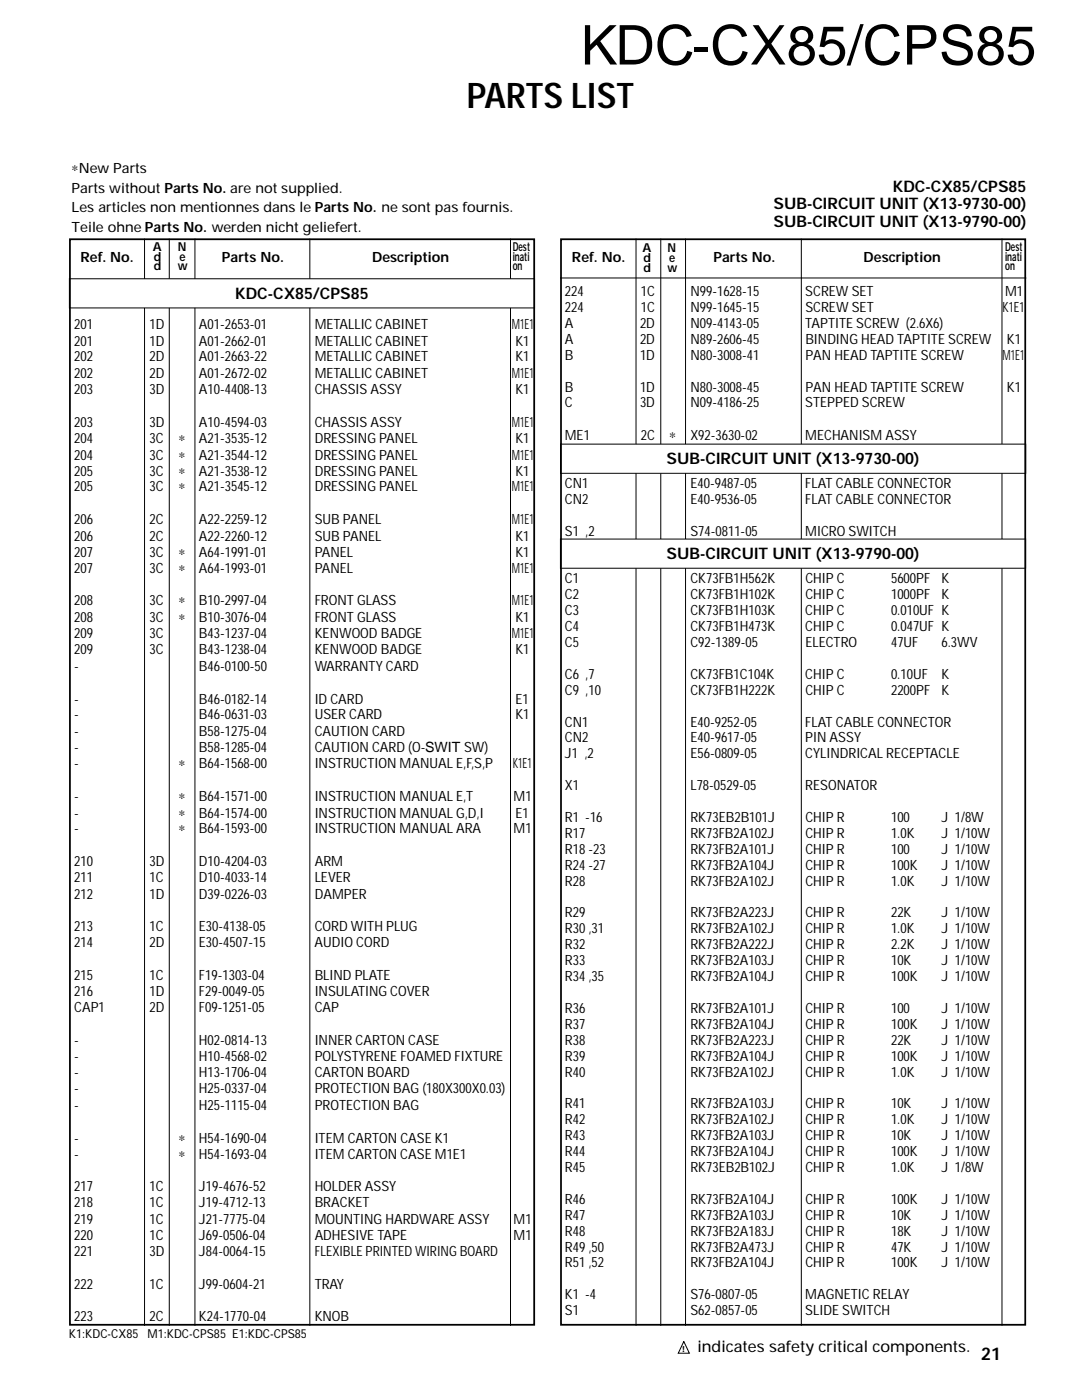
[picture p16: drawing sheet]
<svg xmlns="http://www.w3.org/2000/svg" width="216mm" height="279mm" viewBox="0 0 216 279" stroke-linecap="round" stroke-linejoin="round" font-family="sans-serif">
<defs><g id="words">
<text font-size="10.9" x="115.9" y="12.9">KDC-CX85/CPS85</text>
<text font-size="7.1" x="93.1" y="21.5">PARTS LIST</text>
<text font-size="3.5" x="195.8" y="271.5">21</text>
<g font-size="3.2">
<text x="154.3" y="41.8">SUB-CIRCUIT UNIT (X13-9730-00)</text>
<text x="178.2" y="38.3">KDC-CX85/CPS85</text>
<text x="154.3" y="45.3">SUB-CIRCUIT UNIT (X13-9790-00)</text>
<text x="46.9" y="59.6">KDC-CX85/CPS85</text>
<text x="133" y="92.6">SUB-CIRCUIT UNIT (X13-9730-00)</text>
<text x="133" y="111.7">SUB-CIRCUIT UNIT (X13-9790-00)</text>
<text x="139.2" y="269.9">indicates safety critical components.</text>
</g>
<g font-size="2.8">
<text x="14.3" y="34.6">∗New Parts</text>
<text x="14.3" y="38.5">Parts without Parts No. are not supplied.</text>
<text x="14.3" y="42.3">Les articles non mentionnes dans le Parts No. ne sont pas fournis.</text>
<text x="14.3" y="46.2">Teile ohne Parts No. werden nicht geliefert.</text>
<text x="16.1" y="52.2">Ref. No.</text>
<text x="44.3" y="52.2">Parts No.</text>
<text x="74.3" y="52.2">Description</text>
<text x="114.1" y="52.2">Ref. No.</text>
<text x="142.3" y="52.2">Parts No.</text>
<text x="172.3" y="52.2">Description</text>
<text x="112.7" y="59.1">224</text>
<text x="127.9" y="59.1">1C</text>
<text x="137.8" y="59.1">N99-1628-15</text>
<text x="160.7" y="59.1">SCREW SET</text>
<text x="200.5" y="59.1">M1</text>
<text x="14.8" y="65.6">201</text>
<text x="29.8" y="65.6">1D</text>
<text x="39.7" y="65.6">A01-2653-01</text>
<text x="62.8" y="65.6">METALLIC CABINET</text>
<text x="102.1" y="65.6">M1E1</text>
<text x="112.7" y="62.3">224</text>
<text x="112.7" y="65.4">A</text>
<text x="127.7" y="65.4">2D</text>
<text x="127.9" y="62.3">1C</text>
<text x="137.8" y="65.4">N09-4143-05</text>
<text x="137.8" y="62.3">N99-1645-15</text>
<text x="160.7" y="65.4">TAPTITE SCREW (2.6X6)</text>
<text x="160.7" y="62.3">SCREW SET</text>
<text x="200" y="62.3">K1E1</text>
<text x="14.8" y="69">201</text>
<text x="29.8" y="69">1D</text>
<text x="39.7" y="69">A01-2662-01</text>
<text x="62.8" y="69">METALLIC CABINET</text>
<text x="102.8" y="69">K1</text>
<text x="112.7" y="68.6">A</text>
<text x="112.7" y="71.8">B</text>
<text x="127.7" y="68.6">2D</text>
<text x="127.7" y="71.8">1D</text>
<text x="137.8" y="68.6">N89-2606-45</text>
<text x="137.8" y="71.8">N80-3008-41</text>
<text x="160.7" y="68.6">BINDING HEAD TAPTITE SCREW</text>
<text x="160.7" y="71.8">PAN HEAD TAPTITE SCREW</text>
<text x="200" y="71.8">M1E1</text>
<text x="200.9" y="68.6">K1</text>
<text x="14.8" y="72.1">202</text>
<text x="14.8" y="75.5">202</text>
<text x="29.8" y="72.1">2D</text>
<text x="29.8" y="75.5">2D</text>
<text x="39.7" y="72.1">A01-2663-22</text>
<text x="39.7" y="75.5">A01-2672-02</text>
<text x="62.8" y="72.1">METALLIC CABINET</text>
<text x="62.8" y="75.5">METALLIC CABINET</text>
<text x="102.1" y="75.5">M1E1</text>
<text x="102.8" y="72.1">K1</text>
<text x="14.8" y="78.7">203</text>
<text x="29.8" y="78.7">3D</text>
<text x="39.7" y="78.7">A10-4408-13</text>
<text x="62.8" y="78.7">CHASSIS ASSY</text>
<text x="102.8" y="78.7">K1</text>
<text x="112.7" y="78.1">B</text>
<text x="112.7" y="81.3">C</text>
<text x="127.7" y="78.1">1D</text>
<text x="127.7" y="81.3">3D</text>
<text x="137.8" y="78.1">N80-3008-45</text>
<text x="137.8" y="81.3">N09-4186-25</text>
<text x="160.7" y="81.3">STEPPED SCREW</text>
<text x="160.7" y="78.1">PAN HEAD TAPTITE SCREW</text>
<text x="200.9" y="78.1">K1</text>
<text x="14.8" y="85.2">203</text>
<text x="14.8" y="88.4">204</text>
<text x="29.8" y="88.4">3C</text>
<text x="29.8" y="85.2">3D</text>
<text x="35.6" y="88.4">∗</text>
<text x="39.7" y="85.2">A10-4594-03</text>
<text x="39.7" y="88.4">A21-3535-12</text>
<text x="62.8" y="88.4">DRESSING PANEL</text>
<text x="62.8" y="85.2">CHASSIS ASSY</text>
<text x="102.1" y="85.2">M1E1</text>
<text x="102.8" y="88.4">K1</text>
<text x="112.7" y="87.8">ME1</text>
<text x="127.9" y="87.8">2C</text>
<text x="133.5" y="87.8">∗</text>
<text x="137.8" y="87.8">X92-3630-02</text>
<text x="160.7" y="87.8">MECHANISM ASSY</text>
<text x="14.8" y="91.7">204</text>
<text x="14.8" y="94.9">205</text>
<text x="29.8" y="91.7">3C</text>
<text x="29.8" y="94.9">3C</text>
<text x="35.6" y="91.7">∗</text>
<text x="35.6" y="94.9">∗</text>
<text x="39.7" y="91.7">A21-3544-12</text>
<text x="39.7" y="94.9">A21-3538-12</text>
<text x="62.8" y="91.7">DRESSING PANEL</text>
<text x="62.8" y="94.9">DRESSING PANEL</text>
<text x="102.1" y="91.7">M1E1</text>
<text x="102.8" y="94.9">K1</text>
<text x="14.8" y="98.1">205</text>
<text x="29.8" y="98.1">3C</text>
<text x="35.6" y="98.1">∗</text>
<text x="39.7" y="98.1">A21-3545-12</text>
<text x="62.8" y="98.1">DRESSING PANEL</text>
<text x="102.1" y="98.1">M1E1</text>
<text x="112.7" y="97.4">CN1</text>
<text x="112.7" y="100.5">CN2</text>
<text x="137.8" y="97.4">E40-9487-05</text>
<text x="137.8" y="100.5">E40-9536-05</text>
<text x="160.7" y="97.4">FLAT CABLE CONNECTOR</text>
<text x="160.7" y="100.5">FLAT CABLE CONNECTOR</text>
<text x="14.8" y="104.6">206</text>
<text x="14.8" y="107.9">206</text>
<text x="29.8" y="104.6">2C</text>
<text x="29.8" y="107.9">2C</text>
<text x="39.7" y="104.6">A22-2259-12</text>
<text x="39.7" y="107.9">A22-2260-12</text>
<text x="62.8" y="104.6">SUB PANEL</text>
<text x="62.8" y="107.9">SUB PANEL</text>
<text x="102.1" y="104.6">M1E1</text>
<text x="102.8" y="107.9">K1</text>
<text x="112.7" y="106.9">S1 ,2</text>
<text x="137.8" y="106.9">S74-0811-05</text>
<text x="160.7" y="106.9">MICRO SWITCH</text>
<text x="14.8" y="111.1">207</text>
<text x="29.8" y="111.1">3C</text>
<text x="35.6" y="111.1">∗</text>
<text x="39.7" y="111.1">A64-1991-01</text>
<text x="62.8" y="111.1">PANEL</text>
<text x="102.8" y="111.1">K1</text>
<text x="14.8" y="114.3">207</text>
<text x="29.8" y="114.3">3C</text>
<text x="35.6" y="114.3">∗</text>
<text x="39.7" y="114.3">A64-1993-01</text>
<text x="62.8" y="114.3">PANEL</text>
<text x="102.1" y="114.3">M1E1</text>
<text x="112.7" y="116.4">C1</text>
<text x="112.7" y="119.6">C2</text>
<text x="137.8" y="116.4">CK73FB1H562K</text>
<text x="137.8" y="119.6">CK73FB1H102K</text>
<text x="160.7" y="116.4">CHIP C</text>
<text x="160.7" y="119.6">CHIP C</text>
<text x="177.8" y="116.4">5600PF K</text>
<text x="177.8" y="119.6">1000PF K</text>
<text x="14.8" y="120.8">208</text>
<text x="14.8" y="124.2">208</text>
<text x="29.8" y="120.8">3C</text>
<text x="29.8" y="124.2">3C</text>
<text x="35.6" y="120.8">∗</text>
<text x="35.6" y="124.2">∗</text>
<text x="39.7" y="120.8">B10-2997-04</text>
<text x="39.7" y="124.2">B10-3076-04</text>
<text x="62.8" y="120.8">FRONT GLASS</text>
<text x="62.8" y="124.2">FRONT GLASS</text>
<text x="102.1" y="120.8">M1E1</text>
<text x="102.8" y="124.2">K1</text>
<text x="112.7" y="122.8">C3</text>
<text x="112.7" y="125.9">C4</text>
<text x="137.8" y="122.8">CK73FB1H103K</text>
<text x="137.8" y="125.9">CK73FB1H473K</text>
<text x="160.7" y="122.8">CHIP C</text>
<text x="160.7" y="125.9">CHIP C</text>
<text x="177.8" y="122.8">0.010UF K</text>
<text x="177.8" y="125.9">0.047UF K</text>
<text x="14.8" y="127.4">209</text>
<text x="14.8" y="130.5">209</text>
<text x="29.8" y="127.4">3C</text>
<text x="29.8" y="130.5">3C</text>
<text x="39.7" y="127.4">B43-1237-04</text>
<text x="39.7" y="130.5">B43-1238-04</text>
<text x="62.8" y="127.4">KENWOOD BADGE</text>
<text x="62.8" y="130.5">KENWOOD BADGE</text>
<text x="102.1" y="127.4">M1E1</text>
<text x="102.8" y="130.5">K1</text>
<text x="112.7" y="129.1">C5</text>
<text x="137.8" y="129.1">C92-1389-05</text>
<text x="160.7" y="129.1">ELECTRO</text>
<text x="177.8" y="129.1">47UF</text>
<text x="187.9" y="129.1">6.3WV</text>
<text x="14.8" y="133.9">-</text>
<text x="39.7" y="133.9">B46-0100-50</text>
<text x="62.8" y="133.9">WARRANTY CARD</text>
<text x="112.7" y="135.5">C6 ,7</text>
<text x="137.8" y="135.5">CK73FB1C104K</text>
<text x="160.7" y="135.5">CHIP C</text>
<text x="177.8" y="135.5">0.10UF</text>
<text x="187.9" y="135.5">K</text>
<text x="14.8" y="140.4">-</text>
<text x="14.8" y="143.6">-</text>
<text x="39.7" y="140.4">B46-0182-14</text>
<text x="39.7" y="143.6">B46-0631-03</text>
<text x="62.8" y="143.6">USER CARD</text>
<text x="62.8" y="140.4">ID CARD</text>
<text x="102.8" y="143.6">K1</text>
<text x="102.8" y="140.4">E1</text>
<text x="112.7" y="138.6">C9 ,10</text>
<text x="137.8" y="138.6">CK73FB1H222K</text>
<text x="160.7" y="138.6">CHIP C</text>
<text x="177.8" y="138.6">2200PF K</text>
<text x="14.8" y="146.9">-</text>
<text x="39.7" y="146.9">B58-1275-04</text>
<text x="62.8" y="146.9">CAUTION CARD</text>
<text x="112.7" y="145">CN1</text>
<text x="112.7" y="148.2">CN2</text>
<text x="137.8" y="145">E40-9252-05</text>
<text x="137.8" y="148.2">E40-9617-05</text>
<text x="160.7" y="145">FLAT CABLE CONNECTOR</text>
<text x="160.7" y="148.2">PIN ASSY</text>
<text x="14.8" y="150.1">-</text>
<text x="14.8" y="153.3">-</text>
<text x="35.6" y="153.3">∗</text>
<text x="39.7" y="150.1">B58-1285-04</text>
<text x="39.7" y="153.3">B64-1568-00</text>
<text x="62.8" y="150.1">CAUTION CARD (O-SWIT SW)</text>
<text x="62.8" y="153.3">INSTRUCTION MANUAL E,F,S,P</text>
<text x="102.3" y="153.3">K1E1</text>
<text x="112.7" y="151.3">J1 ,2</text>
<text x="137.8" y="151.3">E56-0809-05</text>
<text x="160.7" y="151.3">CYLINDRICAL RECEPTACLE</text>
<text x="14.8" y="159.8">-</text>
<text x="35.6" y="159.8">∗</text>
<text x="39.7" y="159.8">B64-1571-00</text>
<text x="62.8" y="159.8">INSTRUCTION MANUAL E,T</text>
<text x="102.5" y="159.8">M1</text>
<text x="112.7" y="157.7">X1</text>
<text x="137.8" y="157.7">L78-0529-05</text>
<text x="160.7" y="157.7">RESONATOR</text>
<text x="14.8" y="163.2">-</text>
<text x="14.8" y="166.3">-</text>
<text x="35.6" y="163.2">∗</text>
<text x="35.6" y="166.3">∗</text>
<text x="39.7" y="163.2">B64-1574-00</text>
<text x="39.7" y="166.3">B64-1593-00</text>
<text x="62.8" y="166.3">INSTRUCTION MANUAL ARA</text>
<text x="62.8" y="163.2">INSTRUCTION MANUAL G,D,I</text>
<text x="102.5" y="166.3">M1</text>
<text x="102.8" y="163.2">E1</text>
<text x="112.7" y="164">R1 -16</text>
<text x="112.7" y="167.2">R17</text>
<text x="137.8" y="167.2">RK73FB2A102J</text>
<text x="137.8" y="164">RK73EB2B101J</text>
<text x="160.7" y="167.2">CHIP R</text>
<text x="160.7" y="164">CHIP R</text>
<text x="177.8" y="167.2">1.0K</text>
<text x="177.8" y="164">100</text>
<text x="187.9" y="164">J 1/8W</text>
<text x="187.9" y="167.2">J 1/10W</text>
<text x="14.8" y="172.9">210</text>
<text x="29.8" y="172.9">3D</text>
<text x="39.7" y="172.9">D10-4204-03</text>
<text x="62.8" y="172.9">ARM</text>
<text x="112.7" y="170.4">R18 -23</text>
<text x="112.7" y="173.6">R24 -27</text>
<text x="137.8" y="170.4">RK73FB2A101J</text>
<text x="137.8" y="173.6">RK73FB2A104J</text>
<text x="160.7" y="170.4">CHIP R</text>
<text x="160.7" y="173.6">CHIP R</text>
<text x="177.8" y="170.4">100</text>
<text x="177.8" y="173.6">100K</text>
<text x="187.9" y="173.6">J 1/10W</text>
<text x="187.9" y="170.4">J 1/10W</text>
<text x="14.8" y="176">211</text>
<text x="14.8" y="179.4">212</text>
<text x="29.8" y="176">1C</text>
<text x="29.8" y="179.4">1D</text>
<text x="39.7" y="179.4">D39-0226-03</text>
<text x="39.7" y="176">D10-4033-14</text>
<text x="62.8" y="176">LEVER</text>
<text x="62.8" y="179.4">DAMPER</text>
<text x="112.7" y="176.7">R28</text>
<text x="137.8" y="176.7">RK73FB2A102J</text>
<text x="160.7" y="176.7">CHIP R</text>
<text x="177.8" y="176.7">1.0K</text>
<text x="187.9" y="176.7">J 1/10W</text>
<text x="14.8" y="185.7">213</text>
<text x="29.8" y="185.7">1C</text>
<text x="39.7" y="185.7">E30-4138-05</text>
<text x="62.8" y="185.7">CORD WITH PLUG</text>
<text x="112.7" y="183.1">R29</text>
<text x="137.8" y="183.1">RK73FB2A223J</text>
<text x="160.7" y="183.1">CHIP R</text>
<text x="177.8" y="183.1">22K</text>
<text x="187.9" y="183.1">J 1/10W</text>
<text x="14.8" y="189.1">214</text>
<text x="29.8" y="189.1">2D</text>
<text x="39.7" y="189.1">E30-4507-15</text>
<text x="62.8" y="189.1">AUDIO CORD</text>
<text x="112.7" y="186.3">R30 ,31</text>
<text x="112.7" y="189.4">R32</text>
<text x="137.8" y="189.4">RK73FB2A222J</text>
<text x="137.8" y="186.3">RK73FB2A102J</text>
<text x="160.7" y="189.4">CHIP R</text>
<text x="160.7" y="186.3">CHIP R</text>
<text x="177.8" y="189.4">2.2K</text>
<text x="177.8" y="186.3">1.0K</text>
<text x="187.9" y="189.4">J 1/10W</text>
<text x="187.9" y="186.3">J 1/10W</text>
<text x="14.8" y="195.6">215</text>
<text x="29.8" y="195.6">1C</text>
<text x="39.7" y="195.6">F19-1303-04</text>
<text x="62.8" y="195.6">BLIND PLATE</text>
<text x="112.7" y="192.6">R33</text>
<text x="112.7" y="195.8">R34 ,35</text>
<text x="137.8" y="192.6">RK73FB2A103J</text>
<text x="137.8" y="195.8">RK73FB2A104J</text>
<text x="160.7" y="192.6">CHIP R</text>
<text x="160.7" y="195.8">CHIP R</text>
<text x="177.8" y="192.6">10K</text>
<text x="177.8" y="195.8">100K</text>
<text x="187.9" y="192.6">J 1/10W</text>
<text x="187.9" y="195.8">J 1/10W</text>
<text x="14.8" y="198.8">216</text>
<text x="14.8" y="202">CAP1</text>
<text x="29.8" y="202">2D</text>
<text x="29.8" y="198.8">1D</text>
<text x="39.7" y="202">F09-1251-05</text>
<text x="39.7" y="198.8">F29-0049-05</text>
<text x="62.8" y="198.8">INSULATING COVER</text>
<text x="62.8" y="202">CAP</text>
<text x="112.7" y="202.1">R36</text>
<text x="137.8" y="202.1">RK73FB2A101J</text>
<text x="160.7" y="202.1">CHIP R</text>
<text x="177.8" y="202.1">100</text>
<text x="187.9" y="202.1">J 1/10W</text>
<text x="14.8" y="208.5">-</text>
<text x="39.7" y="208.5">H02-0814-13</text>
<text x="62.8" y="208.5">INNER CARTON CASE</text>
<text x="112.7" y="205.3">R37</text>
<text x="112.7" y="208.5">R38</text>
<text x="137.8" y="205.3">RK73FB2A104J</text>
<text x="137.8" y="208.5">RK73FB2A223J</text>
<text x="160.7" y="205.3">CHIP R</text>
<text x="160.7" y="208.5">CHIP R</text>
<text x="177.8" y="205.3">100K</text>
<text x="177.8" y="208.5">22K</text>
<text x="187.9" y="208.5">J 1/10W</text>
<text x="187.9" y="205.3">J 1/10W</text>
<text x="14.8" y="211.8">-</text>
<text x="14.8" y="215">-</text>
<text x="39.7" y="211.8">H10-4568-02</text>
<text x="39.7" y="215">H13-1706-04</text>
<text x="62.8" y="215">CARTON BOARD</text>
<text x="62.8" y="211.8">POLYSTYRENE FOAMED FIXTURE</text>
<text x="112.7" y="211.7">R39</text>
<text x="112.7" y="214.8">R40</text>
<text x="137.8" y="214.8">RK73FB2A102J</text>
<text x="137.8" y="211.7">RK73FB2A104J</text>
<text x="160.7" y="214.8">CHIP R</text>
<text x="160.7" y="211.7">CHIP R</text>
<text x="177.8" y="214.8">1.0K</text>
<text x="177.8" y="211.7">100K</text>
<text x="187.9" y="211.7">J 1/10W</text>
<text x="187.9" y="214.8">J 1/10W</text>
<text x="14.8" y="218.2">-</text>
<text x="14.8" y="221.5">-</text>
<text x="39.7" y="218.2">H25-0337-04</text>
<text x="39.7" y="221.5">H25-1115-04</text>
<text x="62.8" y="218.2">PROTECTION BAG (180X300X0.03)</text>
<text x="62.8" y="221.5">PROTECTION BAG</text>
<text x="112.7" y="221.2">R41</text>
<text x="137.8" y="221.2">RK73FB2A103J</text>
<text x="160.7" y="221.2">CHIP R</text>
<text x="177.8" y="221.2">10K</text>
<text x="187.9" y="221.2">J 1/10W</text>
<text x="112.7" y="224.4">R42</text>
<text x="112.7" y="227.5">R43</text>
<text x="137.8" y="224.4">RK73FB2A102J</text>
<text x="137.8" y="227.5">RK73FB2A103J</text>
<text x="160.7" y="224.4">CHIP R</text>
<text x="160.7" y="227.5">CHIP R</text>
<text x="177.8" y="224.4">1.0K</text>
<text x="177.8" y="227.5">10K</text>
<text x="187.9" y="227.5">J 1/10W</text>
<text x="187.9" y="224.4">J 1/10W</text>
<text x="14.8" y="228.1">-</text>
<text x="14.8" y="231.2">-</text>
<text x="35.6" y="228.1">∗</text>
<text x="35.6" y="231.2">∗</text>
<text x="39.7" y="228.1">H54-1690-04</text>
<text x="39.7" y="231.2">H54-1693-04</text>
<text x="62.8" y="231.2">ITEM CARTON CASEM1E1</text>
<text x="62.8" y="228.1">ITEM CARTON CASEK1</text>
<text x="112.7" y="230.7">R44</text>
<text x="112.7" y="233.9">R45</text>
<text x="137.8" y="233.9">RK73EB2B102J</text>
<text x="137.8" y="230.7">RK73FB2A104J</text>
<text x="160.7" y="233.9">CHIP R</text>
<text x="160.7" y="230.7">CHIP R</text>
<text x="177.8" y="233.9">1.0K</text>
<text x="177.8" y="230.7">100K</text>
<text x="187.9" y="230.7">J 1/10W</text>
<text x="187.9" y="233.9">J 1/8W</text>
<text x="14.8" y="237.8">217</text>
<text x="29.8" y="237.8">1C</text>
<text x="39.7" y="237.8">J19-4676-52</text>
<text x="62.8" y="237.8">HOLDER ASSY</text>
<text x="14.8" y="240.9">218</text>
<text x="14.8" y="244.3">219</text>
<text x="29.8" y="240.9">1C</text>
<text x="29.8" y="244.3">1C</text>
<text x="39.7" y="240.9">J19-4712-13</text>
<text x="39.7" y="244.3">J21-7775-04</text>
<text x="62.8" y="240.9">BRACKET</text>
<text x="62.8" y="244.3">MOUNTING HARDWARE ASSY</text>
<text x="102.5" y="244.3">M1</text>
<text x="112.7" y="240.2">R46</text>
<text x="112.7" y="243.4">R47</text>
<text x="137.8" y="240.2">RK73FB2A104J</text>
<text x="137.8" y="243.4">RK73FB2A103J</text>
<text x="160.7" y="240.2">CHIP R</text>
<text x="160.7" y="243.4">CHIP R</text>
<text x="177.8" y="240.2">100K</text>
<text x="177.8" y="243.4">10K</text>
<text x="187.9" y="243.4">J 1/10W</text>
<text x="187.9" y="240.2">J 1/10W</text>
<text x="14.8" y="247.5">220</text>
<text x="14.8" y="250.6">221</text>
<text x="29.8" y="247.5">1C</text>
<text x="29.8" y="250.6">3D</text>
<text x="39.7" y="250.6">J84-0064-15</text>
<text x="39.7" y="247.5">J69-0506-04</text>
<text x="62.8" y="247.5">ADHESIVE TAPE</text>
<text x="62.8" y="250.6">FLEXIBLE PRINTED WIRING BOARD</text>
<text x="102.5" y="247.5">M1</text>
<text x="112.7" y="246.6">R48</text>
<text x="112.7" y="249.8">R49 ,50</text>
<text x="137.8" y="246.6">RK73FB2A183J</text>
<text x="137.8" y="249.8">RK73FB2A473J</text>
<text x="160.7" y="246.6">CHIP R</text>
<text x="160.7" y="249.8">CHIP R</text>
<text x="177.8" y="246.6">18K</text>
<text x="177.8" y="249.8">47K</text>
<text x="187.9" y="246.6">J 1/10W</text>
<text x="187.9" y="249.8">J 1/10W</text>
<text x="14.8" y="257.2">222</text>
<text x="29.8" y="257.2">1C</text>
<text x="39.7" y="257.2">J99-0604-21</text>
<text x="62.8" y="257.2">TRAY</text>
<text x="112.7" y="252.9">R51 ,52</text>
<text x="137.8" y="252.9">RK73FB2A104J</text>
<text x="160.7" y="252.9">CHIP R</text>
<text x="177.8" y="252.9">100K</text>
<text x="187.9" y="252.9">J 1/10W</text>
<text x="14.8" y="263.7">223</text>
<text x="29.8" y="263.7">2C</text>
<text x="39.7" y="263.7">K24-1770-04</text>
<text x="62.8" y="263.7">KNOB</text>
<text x="112.7" y="259.3">K1 -4</text>
<text x="112.7" y="262.5">S1</text>
<text x="137.8" y="262.5">S62-0857-05</text>
<text x="137.8" y="259.3">S76-0807-05</text>
<text x="160.7" y="259.3">MAGNETIC RELAY</text>
<text x="160.7" y="262.5">SLIDE SWITCH</text>
</g>
<g font-size="2.5">
<text x="30.5" y="50.1">A</text>
<text x="30.7" y="52">d</text>
<text x="30.7" y="54">d</text>
<text x="35.5" y="50.1">N</text>
<text x="35.5" y="54">w</text>
<text x="35.8" y="52">e</text>
<text x="102.3" y="50.1">Dest</text>
<text x="102.3" y="52">inati</text>
<text x="102.3" y="54">on</text>
<text x="128.2" y="50.3">A</text>
<text x="128.4" y="52.4">d</text>
<text x="133.2" y="50.3">N</text>
<text x="133.5" y="52.4">e</text>
<text x="200.6" y="50.1">Dest</text>
<text x="200.6" y="52">inati</text>
<text x="200.6" y="54">on</text>
<text x="128.4" y="54.3">d</text>
<text x="133.2" y="54.3">w</text>
<text x="13.8" y="267.1">K1:KDC-CX85</text>
<text x="29.4" y="267.1">M1:KDC-CPS85 E1:KDC-CPS85</text>
</g>
<text font-size="1.6" x="136.1" y="269.8">!</text>
</g></defs>
<path d="M28.8 47.6v217M33.8 47.6v217M38.9 47.6v217M61.8 47.6v217M101.9 47.6v217M111.8 55.5h93M126.9 47.6v217M131.9 47.6v217M136.8 47.6v217M159.9 47.6v217M199.9 47.6v217M136.4 267.7l1.2 2.4h-2.3z" fill="none" stroke="#000" stroke-width=".2"/>
<g fill="#fff" stroke="#000" stroke-width=".2">
<path d="M111.8 88.6h92.9v5.9h-92.9z"/>
<path d="M111.8 107.6h92.8v5.8h-92.8z"/>
</g>
<path d="M111.9 47.7h92.7v216.7h-92.7z" fill="none" stroke="#000" stroke-width=".35"/>
<path d="M13.8 55.6h92.9v5.9h-92.9z" fill="#fff" stroke="#000" stroke-width=".2"/>
<path d="M14 47.7h92.6v216.7h-92.6z" fill="none" stroke="#000" stroke-width=".35"/>
<use href="#words"/>
</svg>
